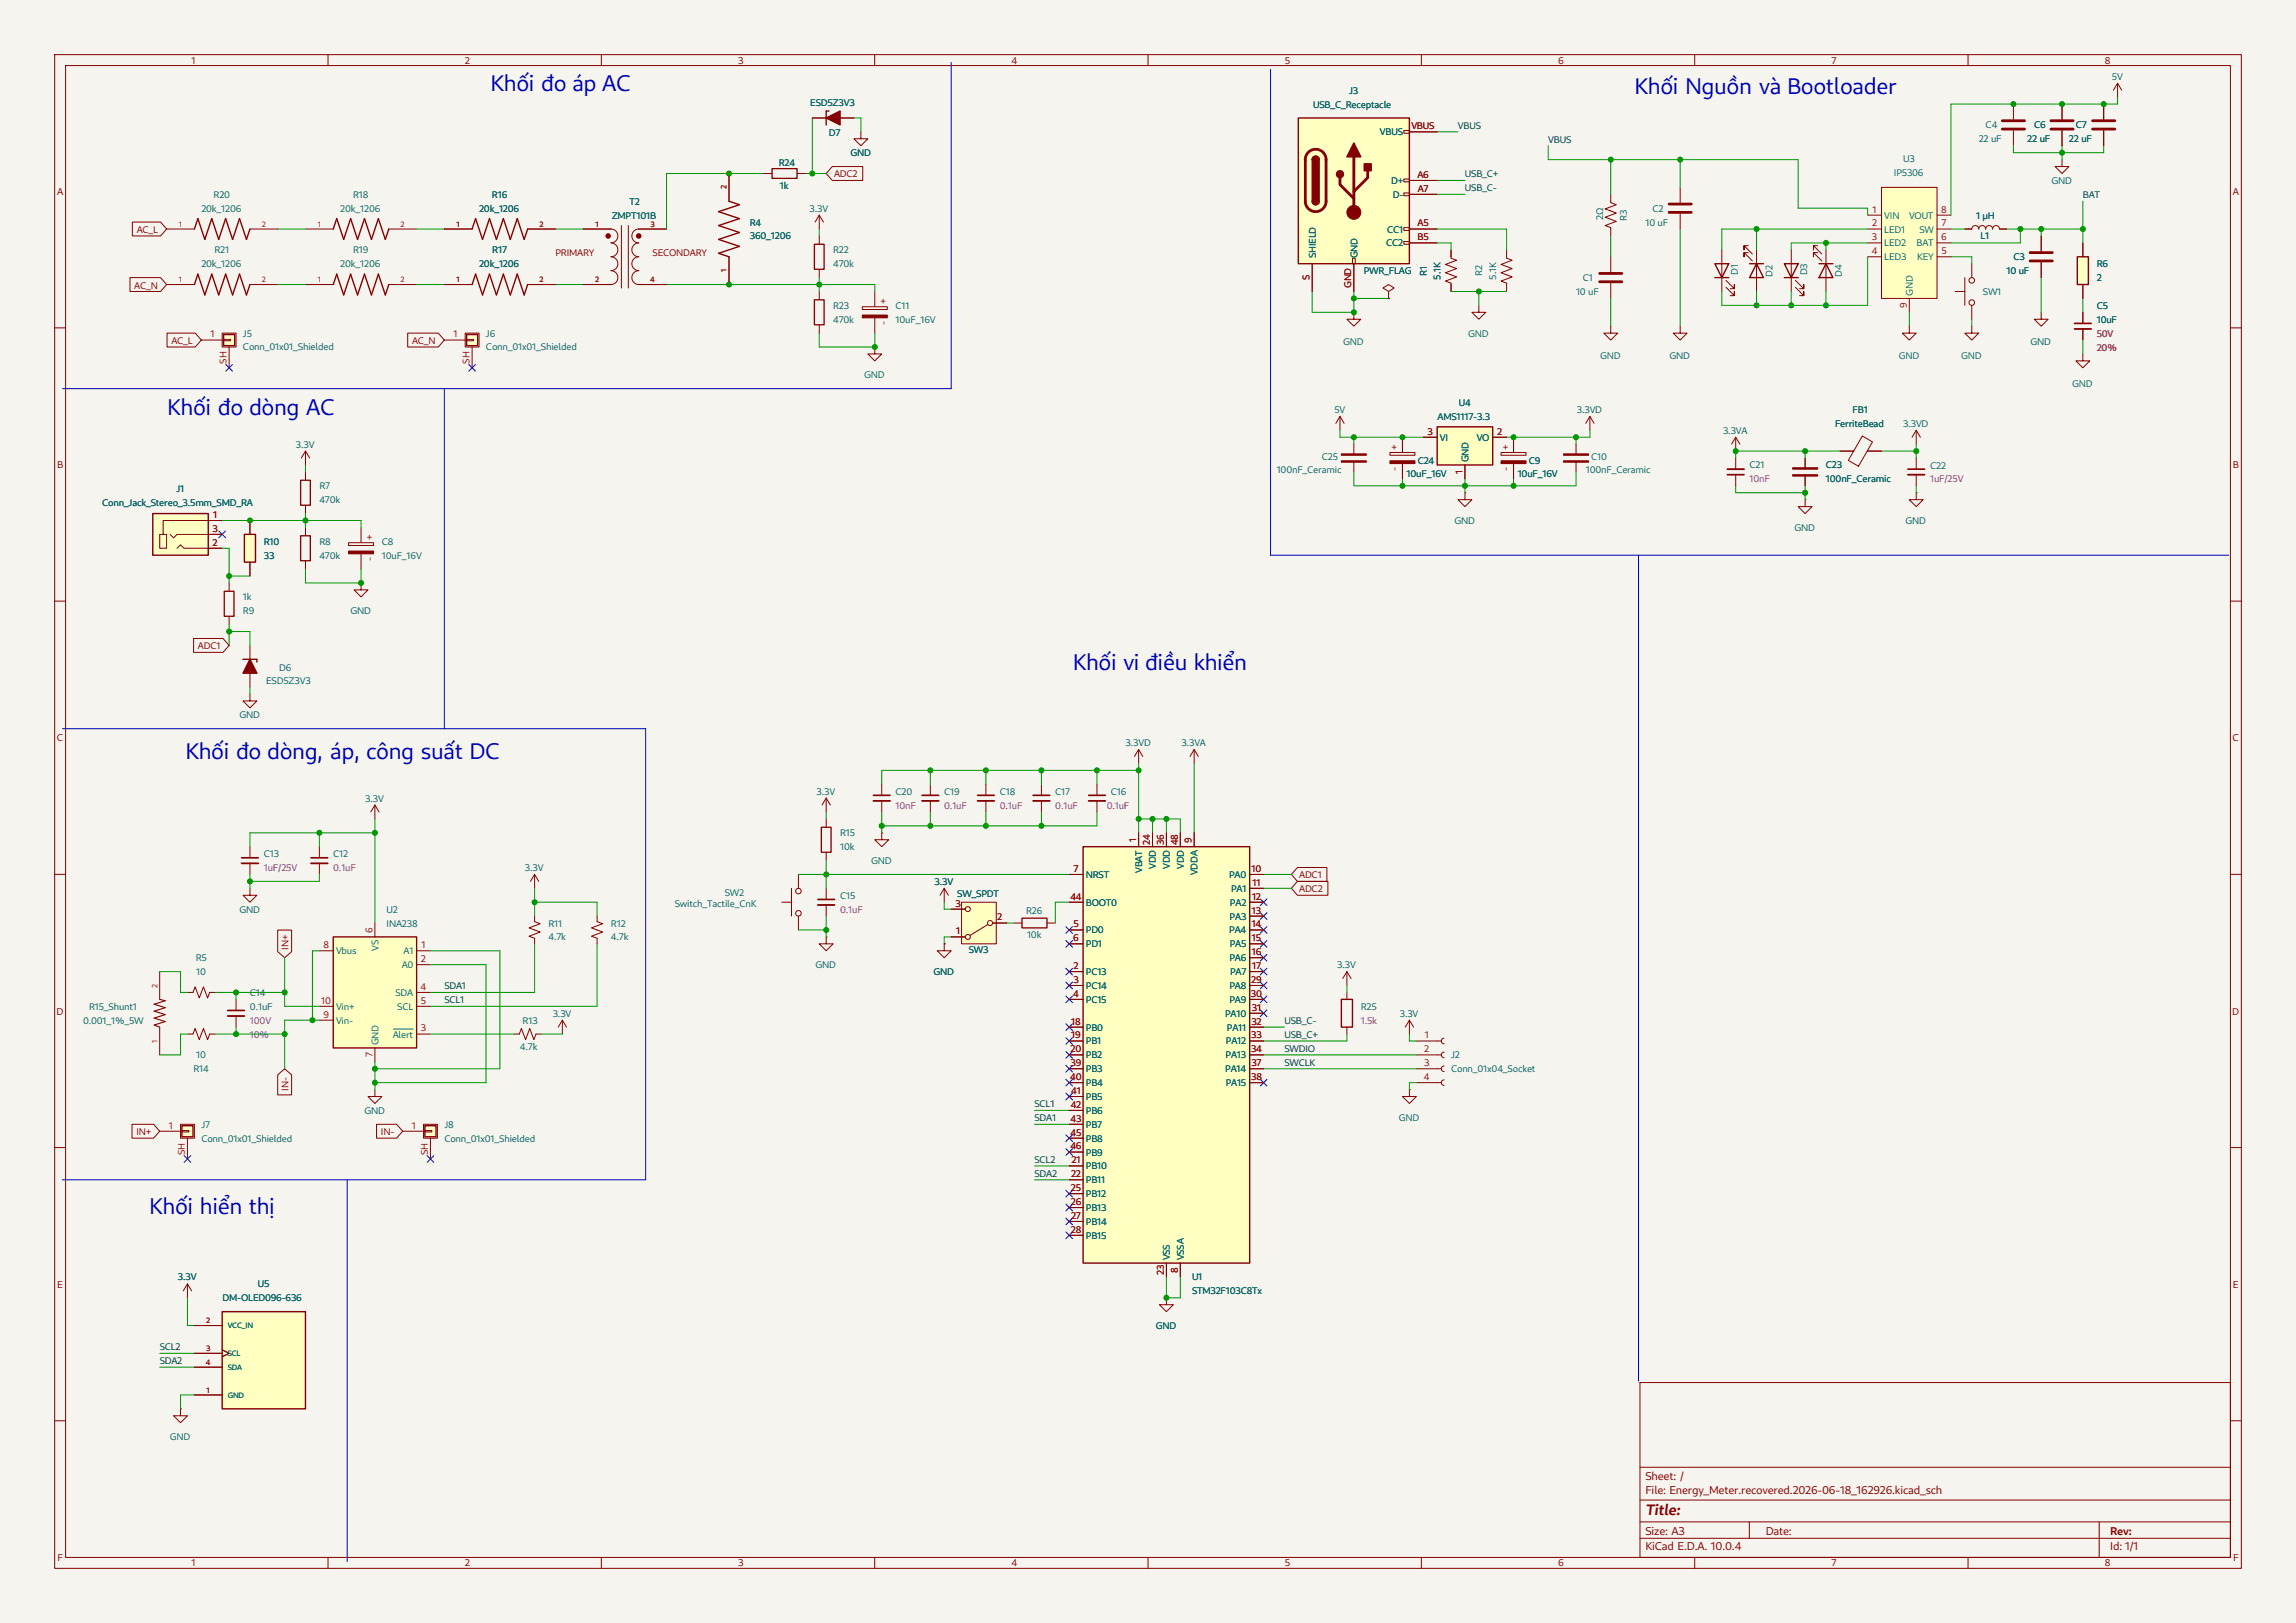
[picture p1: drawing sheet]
<svg xmlns="http://www.w3.org/2000/svg" width="420mm" height="297mm" viewBox="0 0 420 297" stroke-linecap="round" stroke-linejoin="round" font-family="sans-serif">
<defs><g id="words">
<g font-size="4.2" fill="#0000c2">
<text x="89.7" y="16.7">Khối đo áp AC</text>
<text x="299" y="17.2">Khối Nguồn và Bootloader</text>
<text x="30.6" y="75.9">Khối đo dòng AC</text>
<text x="196.2" y="122.6">Khối vi điều khiển</text>
<text x="33.9" y="138.9">Khối đo dòng, áp, công suất DC</text>
<text x="27.3" y="222.2">Khối hiển thị</text>
</g>
<text font-size="2.8" fill="#840000" x="301" y="277.3">Title:</text>
<g font-size="2.1" fill="#840000">
<text x="301" y="273.5">File: Energy_Meter.recovered.2026-06-18_162926.kicad_sch</text>
<text x="301" y="270.8">Sheet: /</text>
<text x="301" y="280.9">Size: A3</text>
<text x="323" y="280.9">Date:</text>
<text x="386" y="280.9">Rev:</text>
<text x="301" y="283.7">KiCad E.D.A. 10.0.4</text>
<text x="386" y="283.7">Id: 1/1</text>
</g>
<g font-size="1.8" fill="#840000">
<text x="35" y="11.7">1</text>
<text x="85" y="11.7">2</text>
<text x="135" y="11.7">3</text>
<text x="185" y="11.7">4</text>
<text x="235" y="11.7">5</text>
<text x="285" y="11.7">6</text>
<text x="335" y="11.7">7</text>
<text x="385" y="11.7">8</text>
<text x="10.4" y="35.7">A</text>
<text x="152.6" y="32.5">ADC2</text>
<text x="408.4" y="35.7">A</text>
<text x="25" y="42.6">AC_L</text>
<text x="101.6" y="46.8">PRIMARY</text>
<text x="119.4" y="46.8">SECONDARY</text>
<text x="24.6" y="52.8">AC_N</text>
<text x="162.2" y="59.6" transform="rotate(-90 162.2 59.6)">-</text>
<text x="162.2" y="55.6" transform="rotate(-90 162.2 55.6)">+</text>
<text x="31.4" y="63">AC_L</text>
<text x="75.4" y="63">AC_N</text>
<text x="255.7" y="82.3" transform="rotate(-90 255.7 82.3)">+</text>
<text x="276" y="82.3" transform="rotate(-90 276 82.3)">+</text>
<text x="10.4" y="85.7">B</text>
<text x="255.7" y="86.2" transform="rotate(-90 255.7 86.2)">-</text>
<text x="276" y="86.2" transform="rotate(-90 276 86.2)">-</text>
<text x="408.4" y="85.7">B</text>
<text x="68.2" y="98.8" transform="rotate(-90 68.2 98.8)">+</text>
<text x="68.2" y="102.7" transform="rotate(-90 68.2 102.7)">-</text>
<text x="36.2" y="118.8">ADC1</text>
<text x="10.4" y="135.7">C</text>
<text x="408.4" y="135.7">C</text>
<text x="237.6" y="160.7">ADC1</text>
<text x="237.6" y="163.3">ADC2</text>
<text x="52.8" y="173.8" transform="rotate(-90 52.8 173.8)">IN+</text>
<text x="10.4" y="185.7">D</text>
<text x="408.3" y="185.7">D</text>
<text x="52.8" y="199.6" transform="rotate(-90 52.8 199.6)">IN-</text>
<text x="24.9" y="207.7">IN+</text>
<text x="69.7" y="207.7">IN-</text>
<text x="10.5" y="235.7">E</text>
<text x="408.5" y="235.7">E</text>
<text x="10.5" y="285.7">F</text>
<text x="35" y="286.7">1</text>
<text x="85" y="286.7">2</text>
<text x="135" y="286.7">3</text>
<text x="185" y="286.7">4</text>
<text x="235" y="286.7">5</text>
<text x="285" y="286.7">6</text>
<text x="335" y="286.7">7</text>
<text x="385" y="286.7">8</text>
<text x="408.5" y="285.7">F</text>
</g>
<g font-size="1.8" fill="#006464">
<text x="246.8" y="17.1">J3</text>
<text x="386.3" y="14.6">5V</text>
<text x="148.2" y="19.3">ESD5Z3V3</text>
<text x="240.2" y="19.7">USB_C_Receptacle</text>
<text x="363.2" y="23.5">C4</text>
<text x="372.1" y="23.5">C6</text>
<text x="379.7" y="23.5">C7</text>
<text x="151.6" y="24.9">D7</text>
<text x="155.5" y="28.6">GND</text>
<text x="252.4" y="24.8">VBUS</text>
<text x="348.2" y="29.6">U3</text>
<text x="361.9" y="26">22 uF</text>
<text x="370.8" y="26">22 uF</text>
<text x="378.5" y="26">22 uF</text>
<text x="142.4" y="30.4">R24</text>
<text x="142.6" y="34.7">1k</text>
<text x="254.5" y="33.7">D+</text>
<text x="346.4" y="32.1">IP5306</text>
<text x="375.3" y="33.7">GND</text>
<text x="36.8" y="38.7">20k_1206</text>
<text x="39.1" y="36.2">R20</text>
<text x="62.2" y="38.7">20k_1206</text>
<text x="64.6" y="36.2">R18</text>
<text x="87.6" y="38.7">20k_1206</text>
<text x="90" y="36.2">R16</text>
<text x="111.9" y="40">ZMPT101B</text>
<text x="115.1" y="37.5">T2</text>
<text x="137.2" y="41.3">R4</text>
<text x="148.1" y="38.7">3.3V</text>
<text x="254.8" y="36.2">D-</text>
<text x="293.2" y="40.3" transform="rotate(-90 293.2 40.3)">2Ω</text>
<text x="297.6" y="40.4" transform="rotate(-90 297.6 40.4)">R3</text>
<text x="301" y="41.3">10 uF</text>
<text x="302.3" y="38.7">C2</text>
<text x="344.7" y="40">VIN</text>
<text x="349.2" y="40">VOUT</text>
<text x="361.5" y="40">1 µH</text>
<text x="39.2" y="46.4">R21</text>
<text x="64.6" y="46.4">R19</text>
<text x="90.1" y="46.4">R17</text>
<text x="137.2" y="43.8">360_1206</text>
<text x="152.4" y="46.4">R22</text>
<text x="240.7" y="47.2" transform="rotate(-90 240.7 47.2)">SHIELD</text>
<text x="248.3" y="47.2" transform="rotate(-90 248.3 47.2)">GND</text>
<text x="253.6" y="45.1">CC2</text>
<text x="253.7" y="42.5">CC1</text>
<text x="344.7" y="42.5">LED1</text>
<text x="344.7" y="45.1">LED2</text>
<text x="344.7" y="47.6">LED3</text>
<text x="350.6" y="45.1">BAT</text>
<text x="350.7" y="47.6">KEY</text>
<text x="351.1" y="42.5">SW</text>
<text x="362.3" y="43.8">L1</text>
<text x="368.3" y="47.6">C3</text>
<text x="36.8" y="48.9">20k_1206</text>
<text x="62.2" y="48.9">20k_1206</text>
<text x="87.6" y="48.9">20k_1206</text>
<text x="152.4" y="48.9">470k</text>
<text x="249.5" y="50.2">PWR_FLAG</text>
<text x="261" y="50.5" transform="rotate(-90 261 50.5)">R1</text>
<text x="263.5" y="51.2" transform="rotate(-90 263.5 51.2)">5.1K</text>
<text x="271.1" y="50.5" transform="rotate(-90 271.1 50.5)">R2</text>
<text x="273.7" y="51.2" transform="rotate(-90 273.7 51.2)">5.1K</text>
<text x="288.3" y="54">10 uF</text>
<text x="289.6" y="51.4">C1</text>
<text x="317.9" y="50.3" transform="rotate(-90 317.9 50.3)">D1</text>
<text x="324.2" y="50.6" transform="rotate(-90 324.2 50.6)">D2</text>
<text x="330.6" y="50.4" transform="rotate(-90 330.6 50.4)">D3</text>
<text x="336.9" y="50.7" transform="rotate(-90 336.9 50.7)">D4</text>
<text x="362.7" y="54">SW1</text>
<text x="367" y="50.2">10 uF</text>
<text x="383.5" y="48.9">R6</text>
<text x="383.5" y="51.4">2</text>
<text x="152.4" y="59.1">470k</text>
<text x="152.4" y="56.5">R23</text>
<text x="163.8" y="56.5">C11</text>
<text x="163.8" y="59.1">10uF_16V</text>
<text x="349.9" y="54.1" transform="rotate(-90 349.9 54.1)">GND</text>
<text x="383.5" y="59.1">10uF</text>
<text x="383.5" y="56.5">C5</text>
<text x="44.4" y="64.1">Conn_01x01_Shielded</text>
<text x="44.4" y="61.6">J5</text>
<text x="88.9" y="64.1">Conn_01x01_Shielded</text>
<text x="88.9" y="61.6">J6</text>
<text x="245.7" y="63.1">GND</text>
<text x="268.6" y="61.6">GND</text>
<text x="292.7" y="65.7">GND</text>
<text x="305.4" y="65.7">GND</text>
<text x="347.3" y="65.7">GND</text>
<text x="358.7" y="65.7">GND</text>
<text x="371.4" y="63.1">GND</text>
<text x="158.1" y="69.2">GND</text>
<text x="379.1" y="70.7">GND</text>
<text x="244.1" y="75.6">5V</text>
<text x="263" y="76.8">AMS1117-3.3</text>
<text x="266.8" y="74.3">U4</text>
<text x="288.4" y="75.6">3.3VD</text>
<text x="338.9" y="75.6">FB1</text>
<text x="54.1" y="81.9">3.3V</text>
<text x="263.4" y="80.6">VI</text>
<text x="270.1" y="80.6">VO</text>
<text x="315.2" y="79.4">3.3VA</text>
<text x="335.7" y="78.1">FerriteBead</text>
<text x="348.1" y="78.1">3.3VD</text>
<text x="58.4" y="89.5">R7</text>
<text x="233.5" y="86.5">100nF_Ceramic</text>
<text x="241.8" y="84.2">C25</text>
<text x="257.3" y="87.3">10uF_16V</text>
<text x="259.3" y="85">C24</text>
<text x="268.6" y="84.6" transform="rotate(-90 268.6 84.6)">GND</text>
<text x="277.6" y="87.3">10uF_16V</text>
<text x="279.7" y="85">C9</text>
<text x="290.1" y="86.5">100nF_Ceramic</text>
<text x="291.1" y="84.2">C10</text>
<text x="320" y="85.7">C21</text>
<text x="334" y="88.3">100nF_Ceramic</text>
<text x="334" y="85.7">C23</text>
<text x="353.1" y="85.7">C22</text>
<text x="18.7" y="92.6">Conn_Jack_Stereo_3.5mm_SMD_RA</text>
<text x="32.3" y="90">J1</text>
<text x="58.4" y="92.1">470k</text>
<text x="266" y="95.9">GND</text>
<text x="348.6" y="95.9">GND</text>
<text x="48.3" y="99.7">R10</text>
<text x="58.4" y="99.7">R8</text>
<text x="69.8" y="99.7">C8</text>
<text x="328.3" y="97.2">GND</text>
<text x="48.3" y="102.2">33</text>
<text x="58.4" y="102.2">470k</text>
<text x="69.8" y="102.2">10uF_16V</text>
<text x="44.4" y="109.9">1k</text>
<text x="44.4" y="112.4">R9</text>
<text x="64.1" y="112.4">GND</text>
<text x="48.7" y="125.1">ESD5Z3V3</text>
<text x="51.1" y="122.8">D6</text>
<text x="43.8" y="131.4">GND</text>
<text x="205.9" y="136.5">3.3VD</text>
<text x="216.1" y="136.5">3.3VA</text>
<text x="66.8" y="146.7">3.3V</text>
<text x="149.4" y="145.4">3.3V</text>
<text x="163.8" y="145.4">C20</text>
<text x="172.7" y="145.4">C19</text>
<text x="182.9" y="145.4">C18</text>
<text x="193" y="145.4">C17</text>
<text x="203.2" y="145.4">C16</text>
<text x="153.7" y="155.6">10k</text>
<text x="153.7" y="153">R15</text>
<text x="48.3" y="156.9">C13</text>
<text x="61" y="156.9">C12</text>
<text x="96" y="159.4">3.3V</text>
<text x="159.4" y="158.1">GND</text>
<text x="171" y="161.9">3.3V</text>
<text x="198.6" y="160.7">NRST</text>
<text x="208.9" y="159.8" transform="rotate(-90 208.9 159.8)">VBAT</text>
<text x="211.5" y="159" transform="rotate(-90 211.5 159)">VDD</text>
<text x="214" y="159" transform="rotate(-90 214 159)">VDD</text>
<text x="216.5" y="159" transform="rotate(-90 216.5 159)">VDD</text>
<text x="219.1" y="160.2" transform="rotate(-90 219.1 160.2)">VDDA</text>
<text x="224.8" y="160.7">PA0</text>
<text x="43.8" y="167">GND</text>
<text x="70.7" y="167">U2</text>
<text x="123.4" y="166">Switch_Tactile_CnK</text>
<text x="132.6" y="164">SW2</text>
<text x="153.7" y="164.5">C15</text>
<text x="175.1" y="164.2">SW_SPDT</text>
<text x="187.7" y="167.3">R26</text>
<text x="198.6" y="165.7">BOOT0</text>
<text x="225" y="165.7">PA2</text>
<text x="225.2" y="163.2">PA1</text>
<text x="70.7" y="169.5">INA238</text>
<text x="100.3" y="169.5">R11</text>
<text x="100.3" y="172.1">4.7k</text>
<text x="111.8" y="169.5">R12</text>
<text x="111.8" y="172.1">4.7k</text>
<text x="187.9" y="171.6">10k</text>
<text x="198.6" y="170.8">PD0</text>
<text x="198.6" y="173.4">PD1</text>
<text x="224.9" y="170.8">PA4</text>
<text x="224.9" y="168.3">PA3</text>
<text x="225" y="173.4">PA5</text>
<text x="35.8" y="175.9">R5</text>
<text x="35.9" y="178.4">10</text>
<text x="61.5" y="174.6">Vbus</text>
<text x="69.2" y="174" transform="rotate(-90 69.2 174)">VS</text>
<text x="73.5" y="177.2">A0</text>
<text x="73.8" y="174.6">A1</text>
<text x="149.2" y="177.2">GND</text>
<text x="170.8" y="178.4">GND</text>
<text x="177.2" y="174.4">SW3</text>
<text x="198.6" y="178.4">PC13</text>
<text x="224.9" y="175.9">PA6</text>
<text x="225" y="178.4">PA7</text>
<text x="244.6" y="177.2">3.3V</text>
<text x="16.3" y="184.8">R15_Shunt1</text>
<text x="45.7" y="182.3">C14</text>
<text x="45.7" y="184.8">0.1uF</text>
<text x="61.5" y="184.8">Vin+</text>
<text x="72.3" y="182.2">SDA</text>
<text x="72.7" y="184.8">SCL</text>
<text x="198.6" y="181">PC14</text>
<text x="198.6" y="183.5">PC15</text>
<text x="224.9" y="183.5">PA9</text>
<text x="224.9" y="181">PA8</text>
<text x="248.9" y="184.8">R25</text>
<text x="15.2" y="187.3">0.001_1%_5W</text>
<text x="61.5" y="187.3">Vin-</text>
<text x="69.2" y="191.3" transform="rotate(-90 69.2 191.3)">GND</text>
<text x="71.8" y="189.9">Alert</text>
<text x="95.6" y="187.3">R13</text>
<text x="101.1" y="186.1">3.3V</text>
<text x="198.6" y="188.6">PB0</text>
<text x="198.6" y="191.1">PB1</text>
<text x="224.1" y="186.1">PA10</text>
<text x="224.2" y="191.1">PA12</text>
<text x="224.4" y="188.6">PA11</text>
<text x="256" y="186.1">3.3V</text>
<text x="35.4" y="196.2">R14</text>
<text x="35.9" y="193.7">10</text>
<text x="95.1" y="192.2">4.7k</text>
<text x="198.6" y="193.7">PB2</text>
<text x="198.6" y="196.2">PB3</text>
<text x="224.1" y="196.2">PA14</text>
<text x="224.2" y="193.7">PA13</text>
<text x="265.4" y="193.7">J2</text>
<text x="265.4" y="196.2">Conn_01x04_Socket</text>
<text x="66.6" y="203.8">GND</text>
<text x="198.6" y="198.8">PB4</text>
<text x="198.6" y="201.3">PB5</text>
<text x="198.6" y="203.8">PB6</text>
<text x="224.2" y="198.8">PA15</text>
<text x="36.8" y="208.9">Conn_01x01_Shielded</text>
<text x="36.8" y="206.4">J7</text>
<text x="81.3" y="208.9">Conn_01x01_Shielded</text>
<text x="81.3" y="206.4">J8</text>
<text x="198.6" y="206.4">PB7</text>
<text x="198.6" y="208.9">PB8</text>
<text x="255.9" y="205.1">GND</text>
<text x="198.6" y="214">PB10</text>
<text x="198.6" y="211.5">PB9</text>
<text x="198.6" y="216.5">PB11</text>
<text x="198.6" y="219.1">PB12</text>
<text x="198.6" y="221.6">PB13</text>
<text x="198.6" y="224.2">PB14</text>
<text x="198.6" y="226.7">PB15</text>
<text x="214" y="230.6" transform="rotate(-90 214 230.6)">VSS</text>
<text x="216.5" y="230.6" transform="rotate(-90 216.5 230.6)">VSSA</text>
<text x="32.5" y="234.3">3.3V</text>
<text x="40.7" y="238.1">DM-OLED096-636</text>
<text x="47.2" y="235.6">U5</text>
<text x="218" y="234.3">U1</text>
<text x="218" y="236.9">STM32F103C8Tx</text>
<text x="211.4" y="243.2">GND</text>
<text x="31.1" y="263.5">GND</text>
</g>
<g font-size="1.8" fill="#a90000">
<text x="258.2" y="23.7">VBUS</text>
<text x="259.3" y="32.6">A6</text>
<text x="259.3" y="35.1">A7</text>
<text x="259.3" y="41.4">A5</text>
<text x="342.4" y="41.4">2</text>
<text x="342.5" y="38.9">1</text>
<text x="355.1" y="38.9">8</text>
<text x="355.1" y="41.4">7</text>
<text x="259.3" y="44">B5</text>
<text x="342.4" y="46.5">4</text>
<text x="342.4" y="44">3</text>
<text x="355.1" y="44">6</text>
<text x="355.1" y="46.5">5</text>
<text x="239.6" y="51.3" transform="rotate(-90 239.6 51.3)">S</text>
<text x="247.2" y="52.7" transform="rotate(-90 247.2 52.7)">GND</text>
<text x="348.8" y="56.4" transform="rotate(-90 348.8 56.4)">9</text>
<text x="38.5" y="61.8">1</text>
<text x="82.9" y="61.8">1</text>
<text x="41.4" y="66.5" transform="rotate(-90 41.4 66.5)">SH</text>
<text x="85.9" y="66.5" transform="rotate(-90 85.9 66.5)">SH</text>
<text x="261.1" y="79.5">3</text>
<text x="273.9" y="79.5">2</text>
<text x="267.5" y="86.7" transform="rotate(-90 267.5 86.7)">1</text>
<text x="39" y="94.8">1</text>
<text x="38.9" y="97.3">3</text>
<text x="38.9" y="99.9">2</text>
<text x="207.8" y="154" transform="rotate(-90 207.8 154)">1</text>
<text x="210.4" y="154.7" transform="rotate(-90 210.4 154.7)">24</text>
<text x="212.9" y="154.7" transform="rotate(-90 212.9 154.7)">36</text>
<text x="215.4" y="154.7" transform="rotate(-90 215.4 154.7)">48</text>
<text x="218" y="154.2" transform="rotate(-90 218 154.2)">9</text>
<text x="196.4" y="159.6">7</text>
<text x="228.9" y="159.6">10</text>
<text x="174.8" y="165.9">3</text>
<text x="195.8" y="164.6">44</text>
<text x="229" y="167.2">13</text>
<text x="229" y="164.6">12</text>
<text x="229.1" y="162.1">11</text>
<text x="59.2" y="173.5">8</text>
<text x="68.1" y="170.7" transform="rotate(-90 68.1 170.7)">6</text>
<text x="77.1" y="173.5">1</text>
<text x="174.9" y="171">1</text>
<text x="182.4" y="168.4">2</text>
<text x="196.3" y="172.3">6</text>
<text x="196.4" y="169.7">5</text>
<text x="229" y="169.7">14</text>
<text x="229" y="172.3">15</text>
<text x="77" y="176.1">2</text>
<text x="196.4" y="179.9">3</text>
<text x="196.4" y="177.3">2</text>
<text x="228.9" y="179.9">29</text>
<text x="229" y="174.8">16</text>
<text x="229" y="177.3">17</text>
<text x="58.8" y="183.7">10</text>
<text x="76.9" y="181.1">4</text>
<text x="77" y="183.7">5</text>
<text x="196.3" y="182.4">4</text>
<text x="228.8" y="182.4">30</text>
<text x="229" y="185">31</text>
<text x="59.2" y="186.2">9</text>
<text x="77" y="188.8">3</text>
<text x="196" y="190">19</text>
<text x="196" y="187.5">18</text>
<text x="228.9" y="190">33</text>
<text x="228.9" y="187.5">32</text>
<text x="260.6" y="190">1</text>
<text x="68.1" y="193.5" transform="rotate(-90 68.1 193.5)">7</text>
<text x="195.8" y="197.7">40</text>
<text x="195.8" y="195.1">39</text>
<text x="195.8" y="192.6">20</text>
<text x="228.8" y="192.6">34</text>
<text x="228.9" y="197.7">38</text>
<text x="228.9" y="195.1">37</text>
<text x="260.5" y="197.7">4</text>
<text x="260.5" y="195.1">3</text>
<text x="260.5" y="192.6">2</text>
<text x="195.9" y="202.7">42</text>
<text x="195.9" y="200.2">41</text>
<text x="30.9" y="206.5">1</text>
<text x="75.3" y="206.5">1</text>
<text x="195.8" y="205.3">43</text>
<text x="195.8" y="207.8">45</text>
<text x="33.8" y="211.3" transform="rotate(-90 33.8 211.3)">SH</text>
<text x="78.3" y="211.3" transform="rotate(-90 78.3 211.3)">SH</text>
<text x="195.8" y="210.4">46</text>
<text x="195.9" y="215.4">22</text>
<text x="196" y="212.9">21</text>
<text x="195.9" y="220.5">26</text>
<text x="195.9" y="218">25</text>
<text x="195.9" y="225.6">28</text>
<text x="195.9" y="223.1">27</text>
<text x="212.9" y="233.4" transform="rotate(-90 212.9 233.4)">23</text>
<text x="215.4" y="232.9" transform="rotate(-90 215.4 232.9)">8</text>
</g>
<g font-size="1.8" fill="#0f0f0f">
<text x="266.7" y="23.6">VBUS</text>
<text x="283.2" y="26.1">VBUS</text>
<text x="268" y="32.5">USB_C+</text>
<text x="268" y="35">USB_C-</text>
<text x="381" y="36.3">BAT</text>
<text x="81.3" y="183.6">SCL1</text>
<text x="81.3" y="181">SDA1</text>
<text x="234.9" y="187.4">USB_C-</text>
<text x="234.9" y="189.9">USB_C+</text>
<text x="234.9" y="195">SWCLK</text>
<text x="234.9" y="192.5">SWDIO</text>
<text x="189.2" y="202.6">SCL1</text>
<text x="189.2" y="205.2">SDA1</text>
<text x="189.2" y="215.3">SDA2</text>
<text x="189.2" y="212.8">SCL2</text>
<text x="29.2" y="247.1">SCL2</text>
<text x="29.2" y="249.6">SDA2</text>
</g>
<g font-size="1.8" fill="#840084">
<text x="383.5" y="61.6">50V</text>
<text x="383.5" y="64.1">20%</text>
<text x="320" y="88.3">10nF</text>
<text x="353.1" y="88.3">1uF/25V</text>
<text x="163.8" y="148">10nF</text>
<text x="172.7" y="148">0.1uF</text>
<text x="182.9" y="148">0.1uF</text>
<text x="193" y="148">0.1uF</text>
<text x="202.4" y="148">0.1uF</text>
<text x="48.3" y="159.4">1uF/25V</text>
<text x="61" y="159.4">0.1uF</text>
<text x="153.7" y="167">0.1uF</text>
<text x="45.7" y="187.3">100V</text>
<text x="45.7" y="189.9">10%</text>
<text x="248.9" y="187.3">1.5k</text>
</g>
<g font-size="1.4" fill="#a90000">
<text x="132.9" y="34.7" transform="rotate(-90 132.9 34.7)">2</text>
<text x="32.7" y="41.5">1</text>
<text x="47.9" y="41.5">2</text>
<text x="58.1" y="41.5">1</text>
<text x="73.3" y="41.5">2</text>
<text x="83.5" y="41.5">1</text>
<text x="98.7" y="41.5">2</text>
<text x="108.9" y="41.5">1</text>
<text x="119" y="41.5">3</text>
<text x="32.7" y="51.6">1</text>
<text x="47.9" y="51.6">2</text>
<text x="58.1" y="51.6">1</text>
<text x="73.3" y="51.6">2</text>
<text x="83.5" y="51.6">1</text>
<text x="98.7" y="51.6">2</text>
<text x="108.8" y="51.6">2</text>
<text x="119" y="51.6">4</text>
<text x="132.9" y="49.8" transform="rotate(-90 132.9 49.8)">1</text>
<text x="28.8" y="180.7" transform="rotate(-90 28.8 180.7)">2</text>
<text x="28.8" y="190.8" transform="rotate(-90 28.8 190.8)">1</text>
<text x="37.7" y="242.1">2</text>
<text x="37.7" y="249.8">4</text>
<text x="37.7" y="247.2">3</text>
<text x="37.8" y="254.8">1</text>
</g>
<g font-size="1.4" fill="#006464">
<text x="41.7" y="243.1">VCC_IN</text>
<text x="41.7" y="248.2">SCL</text>
<text x="41.7" y="250.7">SDA</text>
<text x="41.7" y="255.8">GND</text>
</g>
</g></defs>
<path d="M0 0h420v297h-420z" fill="#f5f4ef" stroke="#f5f4ef" stroke-width=".18"/>
<g fill="none" stroke="#840000" stroke-width=".18">
<path d="M10 10h400v277h-400zM12 12h396v273h-396zM60 10v2M110 10v2M160 10v2M210 10v2M260 10v2M310 10v2M360 10v2M10 60h2M408 60h2M10 110h2"/>
<path d="M408 110h2M10 160h2M408 160h2M10 210h2M408 210h2M300 253h108v32h-108zM10 260h2M300 278.5h108M300 274.5h108M300 268.5h108M320 278.5v3M384 278.5v6.5"/>
<path d="M408 260h2M60 285v2M110 285v2M160 285v2M210 285v2M260 285v2M300 281.5h108M310 285v2M360 285v2"/>
</g>
<path d="M175.9 165.1h6.3v7.6h-6.3z" fill="#ffffc2"/>
<g fill="none" stroke="#840000" stroke-width=".18">
<path d="M55.9 41.9h5.1M71.1 41.9h5.1M174 171.5h2.5M174 166.4h2.5M175.9 165.1h6.3v7.6h-6.3zM180.7 169.2l-3.3 2M181.6 168.9h2.5"/>
<circle cx="177" cy="171.5" r=".46"/>
<circle cx="177" cy="166.4" r=".46"/>
<circle cx="181.1" cy="168.9" r=".46"/>
</g>
<path d="M61 41.9l.6-1.9 1.3 3.8 1.2-3.8 1.3 3.8 1.3-3.8 1.2 3.8 1.3-3.8 1.3 3.8 .6-1.9" fill="none" stroke="#840000" stroke-width=".25"/>
<path d="M237.5 21.6h20.3v26.7h-20.3z" fill="#ffffc2"/>
<g fill="none" stroke="#840000" stroke-width=".18">
<path d="M256.8 23.9h1v.5h-1zM256.8 32.8h1v.5h-1zM256.8 35.3h1v.5h-1zM257.8 33h5.1M257.8 35.6h5.1M257.8 24.1h5.1M240 48.3v5M247.4 47.2h.5v1.1h-.5zM247.6 48.3v5M254 53.3l1-.6-1-.6-1 .6 1 .6v1.3M254 54.6h.1M256.8 41.7h1v.5h-1z"/>
<path d="M256.8 44.2h1v.5h-1zM257.8 41.9h5.1M257.8 44.5h5.1M265.4 45.7v1.5l1 .4-2 .8 2 .7-2 .8 2 .8-2 .7 1 .4v1.5M254.3 82.8h4.5v.5h-4.5zM256.5 80v2.7M256.5 84.9v2.7M268 90.2v1.2h1.2l-1.2 1.3-1.3-1.3h1.3M268 90.2h.1"/>
</g>
<path d="M237.5 21.6h20.3v26.7h-20.3zM240 29.2a.64 .64 0 0 1 .7-.6 .64 .64 0 0 1 .6 .6M240 36.8a.64 .64 0 0 0 .7 .7 .64 .64 0 0 0 .6-.7" fill="none" stroke="#840000" stroke-width=".25"/>
<path d="M239.3 27.9a1.9 1.9 0 0 1 2.1-.4 1.9 1.9 0 0 1 1.2 1.7v7.6a1.91 1.91 0 0 1-1.9 1.9 1.91 1.91 0 0 1-1.9-1.9v-7.7l.1-.7zM245.1 32.5v1.3l2.5 2.5M247.6 28.7v10.2M250.2 31.2v1.3l-2.6 2.6" fill="none" stroke="#840000" stroke-width=".51"/>
<g fill="#840000" stroke="#840000" stroke-width=".25">
<path d="M240 29.2h1.3v7.6h-1.3z"/>
<path d="M240.2 28.8a.64 .64 0 0 1 .7-.2 .64 .64 0 0 1 .4 .6h-1.3z"/>
<path d="M240 36.8h1.3a.64 .64 0 0 1-.6 .7 .64 .64 0 0 1-.7-.7z"/>
<path d="M247.6 26.2l1.3 2.5h-2.5z"/>
<path d="M249.6 30h1.2v1.2h-1.2z"/>
<circle cx="245.1" cy="31.9" r=".63"/>
</g>
<g fill="#840000" stroke="#840000" stroke-width=".18">
<path d="M254.3 84.3h4.5v.5h-4.5z"/>
<circle cx="247.7" cy="38.9" r="1.27"/>
</g>
<path d="M262.9 78.1h10.1v7h-10.1z" fill="#ffffc2"/>
<path d="M86.4 41.9l.6-1.9 1.3 3.8 1.2-3.8 1.3 3.8 1.3-3.8 1.2 3.8 1.3-3.8 1.3 3.8 .6-1.9M262.9 78.1h10.1v7h-10.1z" fill="none" stroke="#840000" stroke-width=".25"/>
<g fill="none" stroke="#840000" stroke-width=".18">
<path d="M81.3 41.9h5.1M96.5 41.9h5.1M260.3 80h2.6M268 85.1v2.5M273 80h2.6M180.3 143.5v2M180.3 146.6v2M172.7 172.7v1.3h1.3l-1.3 1.3-1.3-1.3h1.3M172.7 172.7h.1M172.7 162.6l-.7 1.2M172.7 162.6l.8 1.2M172.7 162.6v2.5"/>
<path d="M213.4 237.5v1.3h1.2l-1.2 1.2-1.3-1.2h1.3M213.4 237.5h.1"/>
</g>
<path d="M178.8 145.5h3.1" fill="none" stroke="#840000" stroke-width=".3"/>
<path d="M178.8 146.6h3.1" fill="none" stroke="#840000" stroke-width=".33"/>
<path d="M198.1 154.9h30.5v76.2h-30.5z" fill="#ffffc2"/>
<path d="M198.1 154.9h30.5v76.2h-30.5z" fill="none" stroke="#840000" stroke-width=".25"/>
<g fill="none" stroke="#840000" stroke-width=".18">
<path d="M368.3 19.1v2.7M368.3 23.9v2.8M377.2 29.2v1.3h1.3l-1.3 1.3-1.3-1.3h1.3M161.3 152.4v1.3h1.3l-1.3 1.2-1.3-1.2h1.3M161.3 152.4h.1M170.2 143.5v2M170.2 146.6v2M190.5 143.5v2M190.5 146.6v2M208.3 152.4v2.5M210.8 152.4v2.5M213.4 152.4v2.5"/>
<path d="M215.9 152.4v2.5M218.4 152.4v2.5M151.1 171.5v1.2h1.3l-1.3 1.3-1.2-1.3h1.2M151.1 171.5h.1M151.1 162.6v2M151.1 165.6v2M185.4 168.9h1.5M191.5 168.9h1.5M195.6 177.8h2.5M195.6 170.2h2.5M195.6 172.7h2.5M195.6 160h2.5"/>
<path d="M195.6 165.1h2.5M228.6 177.8h2.5M228.6 170.2h2.5M228.6 172.7h2.5M228.6 160h2.5M228.6 162.6h2.5M228.6 165.1h2.5M228.6 167.6h2.5M228.6 175.3h2.5M195.6 180.3h2.5M195.6 182.9h2.5M195.6 188h2.5"/>
<path d="M195.6 190.5h2.5M195.6 193h2.5M195.6 195.6h2.5M195.6 198.1h2.5M228.6 180.3h2.5M228.6 182.9h2.5M228.6 188h2.5M228.6 190.5h2.5M228.6 193h2.5M228.6 185.4h2.5M228.6 195.6h2.5M228.6 198.1h2.5"/>
<path d="M195.6 213.4h2.5M195.6 215.9h2.5M195.6 218.4h2.5M195.6 200.7h2.5M195.6 203.2h2.5M195.6 205.7h2.5M195.6 208.3h2.5M195.6 210.8h2.5M195.6 221h2.5M195.6 223.5h2.5M195.6 226.1h2.5M213.4 231.1v2.6"/>
<path d="M215.9 231.1v2.6"/>
</g>
<path d="M186.9 168h4.6v1.8h-4.6z" fill="none" stroke="#840000" stroke-width=".24"/>
<path d="M168.7 145.5h3M189 145.5h3M149.6 164.6h3.1" fill="none" stroke="#840000" stroke-width=".3"/>
<path d="M168.7 146.6h3M189 146.6h3M149.6 165.6h3.1" fill="none" stroke="#840000" stroke-width=".33"/>
<path d="M366.3 22.1h4M366.3 23.6h4" fill="none" stroke="#840000" stroke-width=".51"/>
<path d="M85.3 61.2h2.1v2h-2.1z" fill="#ffffc2"/>
<path d="M81.3 62.2h4M85.1 61h2.5v2.5h-2.5zM85.3 62.1h1.3v.3h-1.3zM86.4 63.5v3.8M45.7 162.6v1.2h1.3l-1.3 1.3-1.3-1.3h1.3" fill="none" stroke="#840000" stroke-width=".18"/>
<path d="M85.3 61.2h2.1v2h-2.1z" fill="none" stroke="#840000" stroke-width=".25"/>
<path d="M344.2 34.3h10.1v20.3h-10.1z" fill="#ffffc2"/>
<g fill="none" stroke="#840000" stroke-width=".18">
<path d="M341.6 39.4h2.6M344.2 34.3h10.1v20.3h-10.1zM354.3 39.4h2.6M341.6 41.9h2.6M341.6 44.5h2.6M341.6 47h2.6M349.2 54.6v2.6M354.3 41.9h2.6M354.3 44.5h2.6M354.3 47h2.6M29.2 177.8v5.1M29.2 188v5"/>
<path d="M34.3 189.2h1l.4-1 .7 2 .8-2 .8 2 .4-1h1M34.3 181.6h1l.4-1 .7 2 .8-2 .8 2 .4-1h1M68.6 199.4v1.3h1.2l-1.2 1.2-1.3-1.2h1.3"/>
</g>
<path d="M29.2 182.9l1 .2-2 .7 2 .6-2 .6 2 .7-2 .6 2 .6-2 .7 1 .4" fill="none" stroke="#840000" stroke-width=".2"/>
<path d="M77.7 206h2.1v2h-2.1z" fill="#ffffc2"/>
<g fill="none" stroke="#840000" stroke-width=".18">
<path d="M332.5 45h-.8v.7v-.7l1.5 1.5M332.5 46.2h-.8v.8v-.8l1.5 1.6M334 45.7v7.6M357.6 53.3h1.8M359.4 41.9h1.3a.64 .64 0 0 1 .6-.6 .64 .64 0 0 1 .6 .6 .64 .64 0 0 1 .7-.6 .64 .64 0 0 1 .6 .6 .64 .64 0 0 1 .7-.6 .64 .64 0 0 1 .6 .6 .64 .64 0 0 1 .6-.6 .64 .64 0 0 1 .7 .6h1.2M359.4 50.8v5.1M360.7 48.3v2.5M360.7 55.9v2.5M151.1 149.9v1.5M151.1 156v1.5M43.2 182.9v2M43.2 185.9v2.1"/>
<path d="M73.7 207h4M77.5 205.7h2.5v2.6h-2.5zM77.7 206.9h1.3v.2h-1.3zM78.7 208.3v3.8"/>
<circle cx="360.7" cy="51.3" r=".51"/>
<circle cx="360.7" cy="55.4" r=".51"/>
</g>
<path d="M332.7 48.3h2.6M334 48.3l1.3 2.5h-2.6zM77.7 206h2.1v2h-2.1z" fill="none" stroke="#840000" stroke-width=".25"/>
<path d="M41.7 184.9h3" fill="none" stroke="#840000" stroke-width=".3"/>
<path d="M41.7 185.9h3" fill="none" stroke="#840000" stroke-width=".33"/>
<path d="M150.2 151.4h1.8v4.6h-1.8z" fill="none" stroke="#840000" stroke-width=".24"/>
<path d="M40.9 61.2h2v2h-2z" fill="#ffffc2"/>
<g fill="none" stroke="#840000" stroke-width=".18">
<path d="M307.3 34.3v2.8M307.3 39.1v2.8M30.5 52.1h5.1M30.5 41.9h5.1M45.7 52.1h5.1M45.7 41.9h5.1M55.9 52.1h5.1M71.1 52.1h5.1M81.3 52.1h5.1M96.5 52.1h5.1M157.7 56.1h4.6v.5h-4.6zM160 53.3v2.7"/>
<path d="M160 58.3v2.7M315 45.7v7.6M315.7 52.6l1.5 1.5v-.8v.8h-.7M315.7 51.3l1.5 1.5v-.7v.7h-.7M319.8 45h-.8v.7v-.7l1.5 1.5M319.8 46.2h-.8v.8v-.8l1.5 1.6M321.3 45.7v7.6M327.7 45.7v7.6M328.4 52.6l1.5 1.5v-.8v.8h-.7M328.4 51.3l1.5 1.5v-.7v.7h-.7M36.8 62.2h4.1M40.6 61h2.6v2.5h-2.6z"/>
<path d="M40.9 62.1h1.3v.3h-1.3zM41.9 63.5v3.8M55.9 96.5v1.5M350.5 83.8v2.1M350.5 86.9v2M55.9 102.6v1.5"/>
</g>
<path d="M35.6 52.1l.6-1.9 1.3 3.8 1.2-3.8 1.3 3.8 1.3-3.8 1.2 3.8 1.3-3.8 1.3 3.8 .6-1.9M35.6 41.9l.6-1.9 1.3 3.8 1.2-3.8 1.3 3.8 1.3-3.8 1.2 3.8 1.3-3.8 1.3 3.8 .6-1.9M61 52.1l.6-1.9 1.3 3.8 1.2-3.8 1.3 3.8 1.3-3.8 1.2 3.8 1.3-3.8 1.3 3.8 .6-1.9M86.4 52.1l.6-1.9 1.3 3.8 1.2-3.8 1.3 3.8 1.3-3.8 1.2 3.8 1.3-3.8 1.3 3.8 .6-1.9M313.7 48.3h2.5l-1.2 2.5zM313.7 50.8h2.5M320 48.3h2.6M321.3 48.3l1.3 2.5h-2.6zM326.4 48.3h2.5l-1.2 2.5zM326.4 50.8h2.5M40.9 61.2h2v2h-2z" fill="none" stroke="#840000" stroke-width=".25"/>
<path d="M305.3 37.3h4.1M305.3 38.9h4.1" fill="none" stroke="#840000" stroke-width=".51"/>
<path d="M157.7 57.7h4.6v.5h-4.6z" fill="#840000" stroke="#840000" stroke-width=".18"/>
<path d="M349 85.9h3" fill="none" stroke="#840000" stroke-width=".3"/>
<path d="M349 86.9h3" fill="none" stroke="#840000" stroke-width=".33"/>
<path d="M55 98h1.8v4.6h-1.8z" fill="none" stroke="#840000" stroke-width=".24"/>
<path d="M44.7 97.8h2v5.1h-2z" fill="#ffffc2"/>
<path d="M133.3 36.8l2 .7-3.9 1.2 3.9 1.3-3.9 1.3 3.9 1.2-3.9 1.3 3.9 1.3-3.9 1.3 1.9 .6M151.6 20.3h-.5v2.6M44.7 97.8h2v5.1h-2zM44.4 120.7h2.6v.5" fill="none" stroke="#840000" stroke-width=".25"/>
<g fill="none" stroke="#840000" stroke-width=".18">
<path d="M377.2 19.1v2.7M384.8 19.1v2.7M387.3 15.2l-.7 1.3M387.3 15.2l.8 1.3M387.3 15.2v2.6M133.3 31.8v5M139.7 31.8h1.5M145.8 31.8h1.5M148.6 21.6h7.6M149.9 39.4v2.5M149.9 39.4l-.8 1.2M149.9 39.4l.7 1.2"/>
<path d="M157.5 24.1v1.3h1.2l-1.2 1.3-1.3-1.3h1.3M377.2 23.9v2.8M384.8 23.9v2.8M106.7 41.9h5.1a1.27 1.27 0 0 1 1.2 1.3 1.27 1.27 0 0 1-1.2 1.3 1.27 1.27 0 0 1 1.2 1.2 1.27 1.27 0 0 1-1.2 1.3 1.27 1.27 0 0 1 1.2 1.3 1.27 1.27 0 0 1-1.2 1.2 1.27 1.27 0 0 1 1.2 1.3 1.27 1.27 0 0 1-1.2 1.3h-5.1M113.7 41.3v11.4M114.9 41.3v11.4M121.9 41.9h-5.1a1.27 1.27 0 0 0-1.2 1.3 1.27 1.27 0 0 0 1.2 1.3 1.27 1.27 0 0 0-1.2 1.2 1.27 1.27 0 0 0 1.2 1.3 1.27 1.27 0 0 0-1.2 1.3 1.27 1.27 0 0 0 1.2 1.2 1.27 1.27 0 0 0-1.2 1.3 1.27 1.27 0 0 0 1.2 1.3h5.1M133.3 47v5.1M149.9 43.2v1.5M149.9 49.3v1.5M149.9 53.3v1.5M149.9 59.5v1.5"/>
<path d="M247.6 57.2v1.2h1.3l-1.3 1.3-1.2-1.3h1.2M160 63.5v1.3h1.3l-1.3 1.2-1.3-1.2h1.3M160 63.5h.1M245.1 76.2l-.8 1.3M245.1 76.2l.8 1.3M245.1 76.2v2.5M350.5 78.7l-.7 1.3M350.5 78.7l.8 1.3M350.5 78.7v2.6M45.7 95.3v2.5M55.9 82.6v2.5M55.9 86.4v1.5"/>
<path d="M55.9 92.5v1.5M55.9 82.6l-.8 1.2M55.9 82.6l.7 1.2M63.8 99.3h4.5v.5h-4.5zM66 96.5v2.7M247.6 81.3v2M247.6 84.4v2M330.2 91.4v1.3h1.3l-1.3 1.3-1.3-1.3h1.3M330.2 91.4h.1M350.5 90.2v1.2h1.3l-1.3 1.3-1.3-1.3h1.3M350.5 90.2h.1M45.7 102.9v2.5"/>
<path d="M45.7 118.1v7.6M66 106.7v1.3h1.3l-1.3 1.2-1.2-1.2h1.2M66 106.7h.1M66 101.4v2.7M45.7 127v1.3h1.3l-1.3 1.2-1.3-1.2h1.3M208.3 137.2l-.8 1.2M208.3 137.2l.7 1.2M208.3 137.2v2.5M218.4 137.2l-.7 1.2M218.4 137.2l.8 1.2M218.4 137.2v2.5M151.1 146.1l-.7 1.2"/>
<path d="M151.1 146.1l.8 1.2M151.1 146.1v2.5M161.3 143.5v2M161.3 146.6v2M200.7 143.5v2M200.7 146.6v2"/>
</g>
<path d="M159.8 145.5h3M199.1 145.5h3.1" fill="none" stroke="#840000" stroke-width=".3"/>
<path d="M159.8 146.6h3M199.1 146.6h3.1" fill="none" stroke="#840000" stroke-width=".33"/>
<g fill="#840000" stroke="#840000" stroke-width=".25">
<path d="M45.7 120.7l1.3 2.5h-2.6z"/>
<path d="M151.1 21.6l2.6-1.3v2.6z"/>
</g>
<g fill="#840000" stroke="#840000" stroke-width=".18">
<path d="M245.4 84.3h4.5v.3h-4.5z"/>
<path d="M245.4 83.1h4.5v.2h-4.5z"/>
<path d="M63.8 100.8h4.5v.5h-4.5z"/>
</g>
<path d="M141.2 30.9h4.6v1.7h-4.6zM149 54.9h1.7v4.5h-1.7zM149 44.7h1.7v4.6h-1.7zM55 87.9h1.8v4.6h-1.8z" fill="none" stroke="#840000" stroke-width=".24"/>
<g fill="none" stroke="#840000" stroke-width=".51">
<path d="M375.2 22.1h4M375.2 23.6h4M382.8 22.1h4M382.8 23.6h4"/>
<circle cx="111.3" cy="43.2" r=".25"/>
<circle cx="116.8" cy="43.2" r=".25"/>
</g>
<path d="M40.6 240h15.3v17.8h-15.3z" fill="#ffffc2"/>
<path d="M40.6 240h15.3v17.8h-15.3z" fill="none" stroke="#840000" stroke-width=".25"/>
<path d="M381 57.2v2M381 64.8v1.2h1.3l-1.3 1.3-1.3-1.3h1.3M381 60.2v2M35.6 255.3h5M35.6 242.6h5M35.6 247.6h5M35.6 250.2h5M40.6 247l1.3 .6-1.3 .7" fill="none" stroke="#840000" stroke-width=".18"/>
<path d="M379.5 59.2h3" fill="none" stroke="#840000" stroke-width=".3"/>
<path d="M379.5 60.2h3" fill="none" stroke="#840000" stroke-width=".33"/>
<path d="M380 47h2v5.1h-2z" fill="#ffffc2"/>
<path d="M380 47h2v5.1h-2z" fill="none" stroke="#840000" stroke-width=".25"/>
<path d="M349.2 59.7v1.3h1.3l-1.3 1.2-1.2-1.2h1.2M360.7 59.7v1.3h1.2l-1.2 1.2-1.3-1.2h1.3M373.4 57.2v1.2h1.2l-1.2 1.3-1.3-1.3h1.3M373.4 43.2v2.8M373.4 48v2.8M381 44.5v2.5M381 52.1v2.5M41.9 106.7v1.5M41.9 112.8v1.5" fill="none" stroke="#840000" stroke-width=".18"/>
<path d="M41 108.2h1.8v4.6h-1.8z" fill="none" stroke="#840000" stroke-width=".24"/>
<path d="M371.3 46.2h4.1M371.3 47.8h4.1" fill="none" stroke="#840000" stroke-width=".51"/>
<path d="M27.9 94h10.2v7.6h-10.2z" fill="#ffffc2"/>
<path d="M27.9 94h10.2v7.6h-10.2zM245.4 182.9h2v5.1h-2z" fill="none" stroke="#840000" stroke-width=".25"/>
<g fill="none" stroke="#840000" stroke-width=".18">
<path d="M294.6 35.6v1.5l1.1 .4-2.1 .7 2.1 .8-2.1 .8 2.1 .7-2.1 .8 1 .4v1.5M294.6 59.7v1.3h1.3l-1.3 1.2-1.2-1.2h1.2M294.6 47v2.8M294.6 51.8v2.8M307.3 59.7v1.3h1.3l-1.3 1.2-1.2-1.2h1.2M340.7 79.8l1.8 1.1-2.5 4.4-1.9-1zM31.1 97.8l.6 .6 .7-.6h8.2M40.6 95.3h-10.8v2.5h-.6v2.5h1.3v-2.5h-.7M317.5 83.8v2.1M317.5 86.9v2M330.2 83.8v2M330.2 86.9v2"/>
<path d="M336.5 82.6h2.6M341.6 82.6h2.6M32.4 100.3l.6-.6 .7 .6h6.9M45.7 154.9v2.1M45.7 158v2M58.4 154.9v2.1M58.4 158v2M68.6 147.3l-.8 1.3M68.6 147.3l.7 1.3M68.6 147.3v2.6M97.8 167.6v1.1l1 .3-2 .8 2 .8-2 .7 1 .4v1M246.4 177.8l-.8 1.3"/>
<path d="M246.4 177.8l.7 1.3M246.4 177.8v2.5M102.9 186.7l-.8 1.3M102.9 186.7l.7 1.3M102.9 186.7v2.5M246.4 181.6v1.3M246.4 188v1.2M257.8 186.7l-.8 1.3M257.8 186.7l.8 1.3M257.8 186.7v2.5M259.1 190.5h4.6M259.1 193h4.6"/>
<path d="M259.1 195.6h4.6M259.1 198.1h4.6M264.2 190l-.4 .1-.1 .4 .1 .4 .4 .1M264.2 192.5l-.4 .2-.1 .3 .1 .4 .4 .1M264.2 195.1l-.4 .1-.1 .4 .1 .3 .4 .2M264.2 197.6l-.4 .2-.1 .3 .1 .4 .4 .1M33 257.8v1.3h1.3l-1.3 1.2-1.3-1.2h1.3M33 257.8h.1"/>
</g>
<g fill="#840000" stroke="#840000" stroke-width=".18">
<path d="M327.9 86.9h4.6v.2h-4.6z"/>
<path d="M327.9 85.6h4.6v.3h-4.6z"/>
</g>
<path d="M316 86.9h3M44.2 157h3M56.9 157h3" fill="none" stroke="#840000" stroke-width=".3"/>
<path d="M316 85.9h3M44.2 158h3M56.9 158h3" fill="none" stroke="#840000" stroke-width=".33"/>
<path d="M292.6 50h4.1M292.6 51.6h4.1" fill="none" stroke="#840000" stroke-width=".51"/>
<path d="M33.3 206h2v2h-2z" fill="#ffffc2"/>
<path d="M109.2 167.6v1.1l1 .3-2 .8 2 .8-2 .7 1 .4v1M94 189.2h1l.4-1 .7 2 .8-2 .8 2 .3-1h1.1M257.8 199.4v1.3h1.3l-1.3 1.2-1.3-1.2h1.3M257.8 199.4h.1M29.2 207h4.1M33 205.7h2.6v2.6h-2.6zM33.3 206.9h1.2v.2h-1.2zM34.3 208.3v3.8M34.3 234.9v2.6M34.3 234.9l-.8 1.3M34.3 234.9l.8 1.3" fill="none" stroke="#840000" stroke-width=".18"/>
<path d="M33.3 206h2v2h-2z" fill="none" stroke="#840000" stroke-width=".25"/>
<path d="M61 171.5h15.2v20.3h-15.2z" fill="#ffffc2"/>
<path d="M61 171.5h15.2v20.3h-15.2z" fill="none" stroke="#840000" stroke-width=".25"/>
<g fill="none" stroke="#840000" stroke-width=".18">
<path d="M377.2 19.1v2.7M384.8 19.1v2.7M133.3 31.8v5M139.7 31.8h1.5M145.8 31.8h1.5M148.6 21.6h2.5M152.2 30.5h5.6v2.5h-5.6l-1.1-1.2zM153.7 21.6h2.5M257.8 33h5.1M257.8 35.6h5.1M257.8 24.1h5.1M377.2 23.9v2.8"/>
<path d="M384.8 23.9v2.8M23.8 50.8h5.6l1.1 1.3-1.1 1.2h-5.6zM24.2 40.6h5.2l1.1 1.3-1.1 1.3h-5.2zM81.3 41.9h5.1M81.3 52.1h5.1M96.5 41.9h5.1M96.5 52.1h5.1M106.7 41.9h5.1M106.7 52.1h5.1M116.8 41.9h5.1M116.8 52.1h5.1M133.3 47v5.1"/>
<path d="M240 48.3v5M247.6 48.3v5M254 54.6h.1M257.8 41.9h5.1M257.8 44.5h5.1M265.4 45.7v1.3M265.4 52.1v1.2M270.5 55.9v1.3h1.3l-1.3 1.2-1.3-1.2h1.3M275.6 45.7v1.5l1 .4-2 .8 2 .7-2 .8 2 .8-2 .7 1 .4v1.5M359.4 41.9h1.3M365.8 41.9h1.2M373.4 43.2v2.8"/>
<path d="M373.4 48v2.8M381 44.5v2.5M381 52.1v2.5M381 57.2v2M30.6 61h5.1l1.1 1.2-1.1 1.3h-5.1zM74.6 61h5.6l1.1 1.2-1.1 1.3h-5.6zM290.8 76.2l-.7 1.3M290.8 76.2l.8 1.3M290.8 76.2v2.5M381 60.2v2M38.1 95.3h2.5M38.1 97.8h2.5"/>
<path d="M45.7 95.3v2.5M256.5 80v2.7M256.5 84.9v2.7M260.3 80h2.6M268 85.1v2.5M273 80h2.6M274.6 82.8h4.5v.5h-4.5zM276.9 80v2.7M276.9 84.9v2.7M288.3 81.3v2M288.3 84.4v2M317.5 80l-.8 1.3"/>
<path d="M317.5 80l.8 1.3M317.5 80v2.6M330.2 83.8v2M330.2 86.9v2M336.5 82.6h2.6M341.6 82.6h2.6M35.4 116.8h5.4l1.1 1.3-1.1 1.3h-5.4zM38.1 100.3h2.5M45.7 102.9v2.5M208.3 152.4v2.5M210.8 152.4v2.5M213.4 152.4v2.5"/>
<path d="M215.9 152.4v2.5M218.4 152.4v2.5M237.3 158.7h5.4v2.6h-5.4l-1.1-1.3zM50.8 170.2h2.5v3.9l-1.2 1.2-1.3-1.2zM58.4 174h2.6M68.6 168.9v2.6M76.2 174h2.5M76.2 176.5h2.5M97.8 160l-.8 1.3M97.8 160l.8 1.3M97.8 160v2.6M143 165.1h1.8"/>
<path d="M144.8 162.6v5M146 160v2.6M146 167.6v2.6M172.7 172.7h.1M174 171.5h2.5M174 166.4h2.5M181.6 168.9h2.5M195.6 165.1h2.5M195.6 177.8h2.5M195.6 170.2h2.5M195.6 172.7h2.5M195.6 160h2.5"/>
<path d="M228.6 165.1h2.5M228.6 177.8h2.5M228.6 170.2h2.5M228.6 172.7h2.5M228.6 160h2.5M228.6 162.6h2.5M228.6 167.6h2.5M228.6 175.3h2.5M237.3 161.3h5.6v2.5h-5.6l-1.1-1.2zM50.8 196.7l1.3-1.1 1.2 1.1v3.7h-2.5zM58.4 184.2h2.6M58.4 186.7h2.6"/>
<path d="M68.6 191.8v2.5M76.2 189.2h2.5M76.2 181.6h2.5M76.2 184.2h2.5M195.6 180.3h2.5M195.6 182.9h2.5M195.6 188h2.5M195.6 190.5h2.5M195.6 193h2.5M195.6 195.6h2.5M195.6 198.1h2.5M228.6 180.3h2.5"/>
<path d="M228.6 182.9h2.5M228.6 188h2.5M228.6 190.5h2.5M228.6 193h2.5M228.6 185.4h2.5M228.6 195.6h2.5M228.6 198.1h2.5M24.1 205.7h4l1.1 1.3-1.1 1.3h-4zM68.9 205.7h3.6l1.2 1.3-1.2 1.3h-3.6zM195.6 213.4h2.5M195.6 215.9h2.5M195.6 218.4h2.5"/>
<path d="M195.6 200.7h2.5M195.6 203.2h2.5M195.6 205.7h2.5M195.6 208.3h2.5M195.6 210.8h2.5M195.6 221h2.5M195.6 223.5h2.5M195.6 226.1h2.5M213.4 237.5h.1M213.4 231.1v2.6M215.9 231.1v2.6M35.6 255.3h5"/>
<path d="M35.6 242.6h5M35.6 247.6h5M35.6 250.2h5M40.6 247l1.3 .6-1.3 .7"/>
<circle cx="146.1" cy="167.1" r=".51"/>
<circle cx="146.1" cy="163.1" r=".51"/>
</g>
<path d="M72 188.3h3.6" fill="none" stroke="#006464" stroke-width=".18"/>
<g fill="#840000" stroke="#840000" stroke-width=".18">
<path d="M274.6 84.3h4.5v.5h-4.5z"/>
<path d="M286 84.3h4.6v.3h-4.6z"/>
<path d="M286 83.1h4.6v.2h-4.6z"/>
</g>
<path d="M174 11.4v59.7h-162.6M232.4 12.7v88.9h175.3M81.3 71.1v62.3M299.7 101.6v151.1M11.4 133.4h106.7v82.5h-106.7M63.5 215.9v69.8" fill="none" stroke="#0000c2" stroke-width=".18"/>
<g fill="none" stroke="#009600" stroke-width=".18">
<path d="M387.3 17.8v1.3h-30.4v20.3M139.7 31.8h-17.8v10.1M147.3 31.8h3.8M148.6 21.6v10.2M156.2 21.6h1.3v2.5M262.9 35.6h5.1M262.9 24.1h3.8M262.9 33h5.1M283.2 26.7v2.5h45.7v8.9h12.7v1.3M294.6 29.2v6.4M307.3 29.2v5.1M368.3 26.7v1.2h16.5v-1.2"/>
<path d="M377.2 26.7v2.5M381 36.8v7.7M50.8 52.1h5.1M50.8 41.9h5.1M76.2 52.1h5.1M76.2 41.9h5.1M101.6 52.1h5.1M101.6 41.9h5.1M121.9 52.1h38.1v1.2M149.9 41.9v1.3M149.9 50.8v2.5M240 53.3v3.9h7.6v-3.9"/>
<path d="M247.6 54.6h6.4M262.9 41.9h12.7v3.8M262.9 44.5h2.5v1.2M265.4 53.3h10.2M270.5 53.3v2.6M294.6 43.2v3.8M294.6 54.6v5.1M307.3 41.9v17.8M321.3 41.9v3.8M321.3 53.3v2.6M327.7 53.3v2.6M334 44.5v1.2"/>
<path d="M334 53.3v2.6M341.6 41.9h-26.6v3.8M341.6 44.5h-13.9v1.2M341.6 47v8.9h-26.6v-2.6M349.2 57.2v2.5M356.9 41.9h2.5M356.9 47h3.8v1.3M360.7 58.4v1.3M367 41.9h14M369.6 41.9v2.6h-12.7M373.4 41.9v1.3M373.4 50.8v6.4"/>
<path d="M381 54.6v2.6M149.9 61v2.5h10.1v-2.5M245.1 78.7v1.3h15.2M290.8 78.7v1.3h-15.2M381 62.2v2.6M40.6 95.3h25.4v1.2M55.9 85.1v1.3M55.9 94v2.5M247.6 80v1.3M247.6 86.4v2.5h40.7v-2.5M256.5 87.6v1.3M268 87.6v2.6"/>
<path d="M276.9 87.6v1.3M288.3 80v1.3M317.5 88.9v1.3h12.7M330.2 82.6v1.2M330.2 88.9v2.5M336.5 82.6h-19v1.2M344.2 82.6h6.3M350.5 81.3v2.5M350.5 88.9v1.3M40.6 100.3h1.3v6.4M41.9 114.3v3.8M41.9 115.6h3.8v2.5"/>
<path d="M41.9 105.4h3.8M55.9 104.1v2.6h10.1v-2.6M45.7 125.7v1.3M208.3 139.7v12.7M218.4 139.7v12.7M58.4 152.4v2.5M68.6 152.4h-22.9v2.5M68.6 149.9v19M151.1 148.6v1.3M151.1 157.5v5.1M161.3 148.6v3.8M170.2 141v2.5"/>
<path d="M170.2 148.6v2.5M180.3 141v2.5M180.3 148.6v2.5M190.5 141v2.5M190.5 148.6v2.5M200.7 148.6v2.5h-39.4M200.7 141v2.5M208.3 141h-47v2.5M208.3 149.9h7.6v2.5M210.8 149.9v2.5M213.4 149.9v2.5M29.2 177.8h3.8v3.8h1.3"/>
<path d="M45.7 160v2.6M52.1 175.3v8.9h6.3M58.4 160v1.3h-12.7M58.4 174h-1.3v12.7M78.7 176.5h10.2v21.6h-20.3M78.7 174h12.7v21.6h-22.8M97.8 172.7v8.9h-19.1M97.8 165.1h11.4v2.5M97.8 162.6v5M109.2 172.7v11.5h-30.5M146 170.2h5.1M146 160h49.6"/>
<path d="M151.1 167.6v3.9M172.7 165.1v1.3h1.3M174 171.5h-1.3v1.2M184.1 168.9h1.3M195.6 165.1h-2.6v3.8M231.1 160h5.1M231.1 162.6h5.1M34.3 189.2h-1.3v3.8h-3.8M39.4 189.2h12.7M39.4 181.6h12.7M43.2 181.6v1.3M43.2 188v1.2"/>
<path d="M58.4 186.7h-6.3v8.9M68.6 194.3v5.1M78.7 189.2h15.3M99.1 189.2h3.8M231.1 193h28M231.1 195.6h28M231.1 188h3.8M246.4 189.2v1.3h-15.3M246.4 180.3v1.3M257.8 189.2v1.3h1.3M259.1 198.1h-1.3v1.3M189.2 205.7h6.4"/>
<path d="M189.2 203.2h6.4M189.2 215.9h6.4M189.2 213.4h6.4M34.3 237.5v5.1h1.3M213.4 233.7v3.8h2.5v-3.8M29.2 250.2h6.4M29.2 247.6h6.4M35.6 255.3h-2.6v2.5"/>
</g>
<g fill="none" stroke="#000084" stroke-width=".18">
<path d="M41.3 66.7l1.2 1.2M42.5 66.7l-1.2 1.2M85.8 66.7l1.2 1.2M87 66.7l-1.2 1.2M40 97.2l1.2 1.2M41.2 97.2l-1.2 1.2M195 177.2l1.2 1.2M195 172.1l1.2 1.2M195 169.6l1.2 1.2M195 179.7l1.2 1.2M196.2 177.2l-1.2 1.2M196.2 172.1l-1.2 1.2"/>
<path d="M196.2 169.6l-1.2 1.2M196.2 179.7l-1.2 1.2M230.5 172.1l1.2 1.2M230.5 179.7l1.2 1.2M230.5 177.2l1.2 1.2M230.5 169.6l1.2 1.2M230.5 164.5l1.2 1.2M230.5 174.7l1.2 1.2M230.5 167l1.2 1.2M231.7 172.1l-1.2 1.2M231.7 179.7l-1.2 1.2M231.7 177.2l-1.2 1.2"/>
<path d="M231.7 169.6l-1.2 1.2M231.7 164.5l-1.2 1.2M231.7 174.7l-1.2 1.2M231.7 167l-1.2 1.2M195 195l1.2 1.2M195 189.9l1.2 1.2M195 187.4l1.2 1.2M195 182.3l1.2 1.2M195 192.4l1.2 1.2M195 197.5l1.2 1.2M196.2 195l-1.2 1.2M196.2 189.9l-1.2 1.2"/>
<path d="M196.2 187.4l-1.2 1.2M196.2 182.3l-1.2 1.2M196.2 192.4l-1.2 1.2M196.2 197.5l-1.2 1.2M230.5 184.8l1.2 1.2M230.5 197.5l1.2 1.2M230.5 182.3l1.2 1.2M231.7 184.8l-1.2 1.2M231.7 197.5l-1.2 1.2M231.7 182.3l-1.2 1.2M33.7 211.5l1.2 1.2M34.9 211.5l-1.2 1.2"/>
<path d="M78.1 211.5l1.2 1.2M79.3 211.5l-1.2 1.2M195 217.8l1.2 1.2M195 210.2l1.2 1.2M195 207.7l1.2 1.2M195 200.1l1.2 1.2M196.2 207.7l-1.2 1.2M196.2 200.1l-1.2 1.2M196.2 210.2l-1.2 1.2M196.2 217.8l-1.2 1.2M195 220.4l1.2 1.2M195 225.5l1.2 1.2"/>
<path d="M195 222.9l1.2 1.2M196.2 220.4l-1.2 1.2M196.2 225.5l-1.2 1.2M196.2 222.9l-1.2 1.2"/>
</g>
<g fill="#009600" stroke="#009600" stroke-width=".18">
<circle cx="276.9" cy="80" r=".46"/>
<circle cx="317.5" cy="82.6" r=".46"/>
<circle cx="276.9" cy="88.9" r=".46"/>
<circle cx="268" cy="88.9" r=".46"/>
<circle cx="288.3" cy="80" r=".46"/>
<circle cx="330.2" cy="90.2" r=".46"/>
<circle cx="330.2" cy="82.6" r=".46"/>
<circle cx="210.8" cy="149.9" r=".46"/>
<circle cx="213.4" cy="149.9" r=".46"/>
<circle cx="327.7" cy="55.9" r=".46"/>
<circle cx="334" cy="55.9" r=".46"/>
<circle cx="334" cy="44.5" r=".46"/>
<circle cx="369.6" cy="41.9" r=".46"/>
<circle cx="294.6" cy="29.2" r=".46"/>
<circle cx="307.3" cy="29.2" r=".46"/>
<circle cx="321.3" cy="55.9" r=".46"/>
<circle cx="270.5" cy="53.3" r=".46"/>
<circle cx="213.4" cy="237.5" r=".46"/>
<circle cx="368.3" cy="19.1" r=".46"/>
<circle cx="381" cy="41.9" r=".46"/>
<circle cx="373.4" cy="41.9" r=".46"/>
<circle cx="384.8" cy="19.1" r=".46"/>
<circle cx="377.2" cy="19.1" r=".46"/>
<circle cx="377.2" cy="27.9" r=".46"/>
<circle cx="321.3" cy="41.9" r=".46"/>
<circle cx="350.5" cy="82.6" r=".46"/>
<circle cx="208.3" cy="141" r=".46"/>
<circle cx="200.7" cy="141" r=".46"/>
<circle cx="247.6" cy="54.6" r=".46"/>
<circle cx="247.6" cy="57.2" r=".46"/>
<circle cx="208.3" cy="149.9" r=".46"/>
<circle cx="256.5" cy="88.9" r=".46"/>
<circle cx="256.5" cy="80" r=".46"/>
<circle cx="247.6" cy="80" r=".46"/>
<circle cx="190.5" cy="141" r=".46"/>
<circle cx="148.6" cy="31.8" r=".46"/>
<circle cx="149.9" cy="52.1" r=".46"/>
<circle cx="133.3" cy="31.8" r=".46"/>
<circle cx="133.3" cy="52.1" r=".46"/>
<circle cx="45.7" cy="161.3" r=".46"/>
<circle cx="66" cy="106.7" r=".46"/>
<circle cx="41.9" cy="105.4" r=".46"/>
<circle cx="41.9" cy="115.6" r=".46"/>
<circle cx="170.2" cy="151.1" r=".46"/>
<circle cx="161.3" cy="151.1" r=".46"/>
<circle cx="151.1" cy="160" r=".46"/>
<circle cx="180.3" cy="151.1" r=".46"/>
<circle cx="190.5" cy="151.1" r=".46"/>
<circle cx="170.2" cy="141" r=".46"/>
<circle cx="180.3" cy="141" r=".46"/>
<circle cx="45.7" cy="95.3" r=".46"/>
<circle cx="55.9" cy="95.3" r=".46"/>
<circle cx="160" cy="63.5" r=".46"/>
<circle cx="57.1" cy="186.7" r=".46"/>
<circle cx="68.6" cy="195.6" r=".46"/>
<circle cx="68.6" cy="198.1" r=".46"/>
<circle cx="43.2" cy="181.6" r=".46"/>
<circle cx="52.1" cy="181.6" r=".46"/>
<circle cx="68.6" cy="152.4" r=".46"/>
<circle cx="58.4" cy="152.4" r=".46"/>
<circle cx="97.8" cy="165.1" r=".46"/>
<circle cx="151.1" cy="170.2" r=".46"/>
<circle cx="43.2" cy="189.2" r=".46"/>
<circle cx="52.1" cy="189.2" r=".46"/>
</g>
<use href="#words"/>
</svg>
